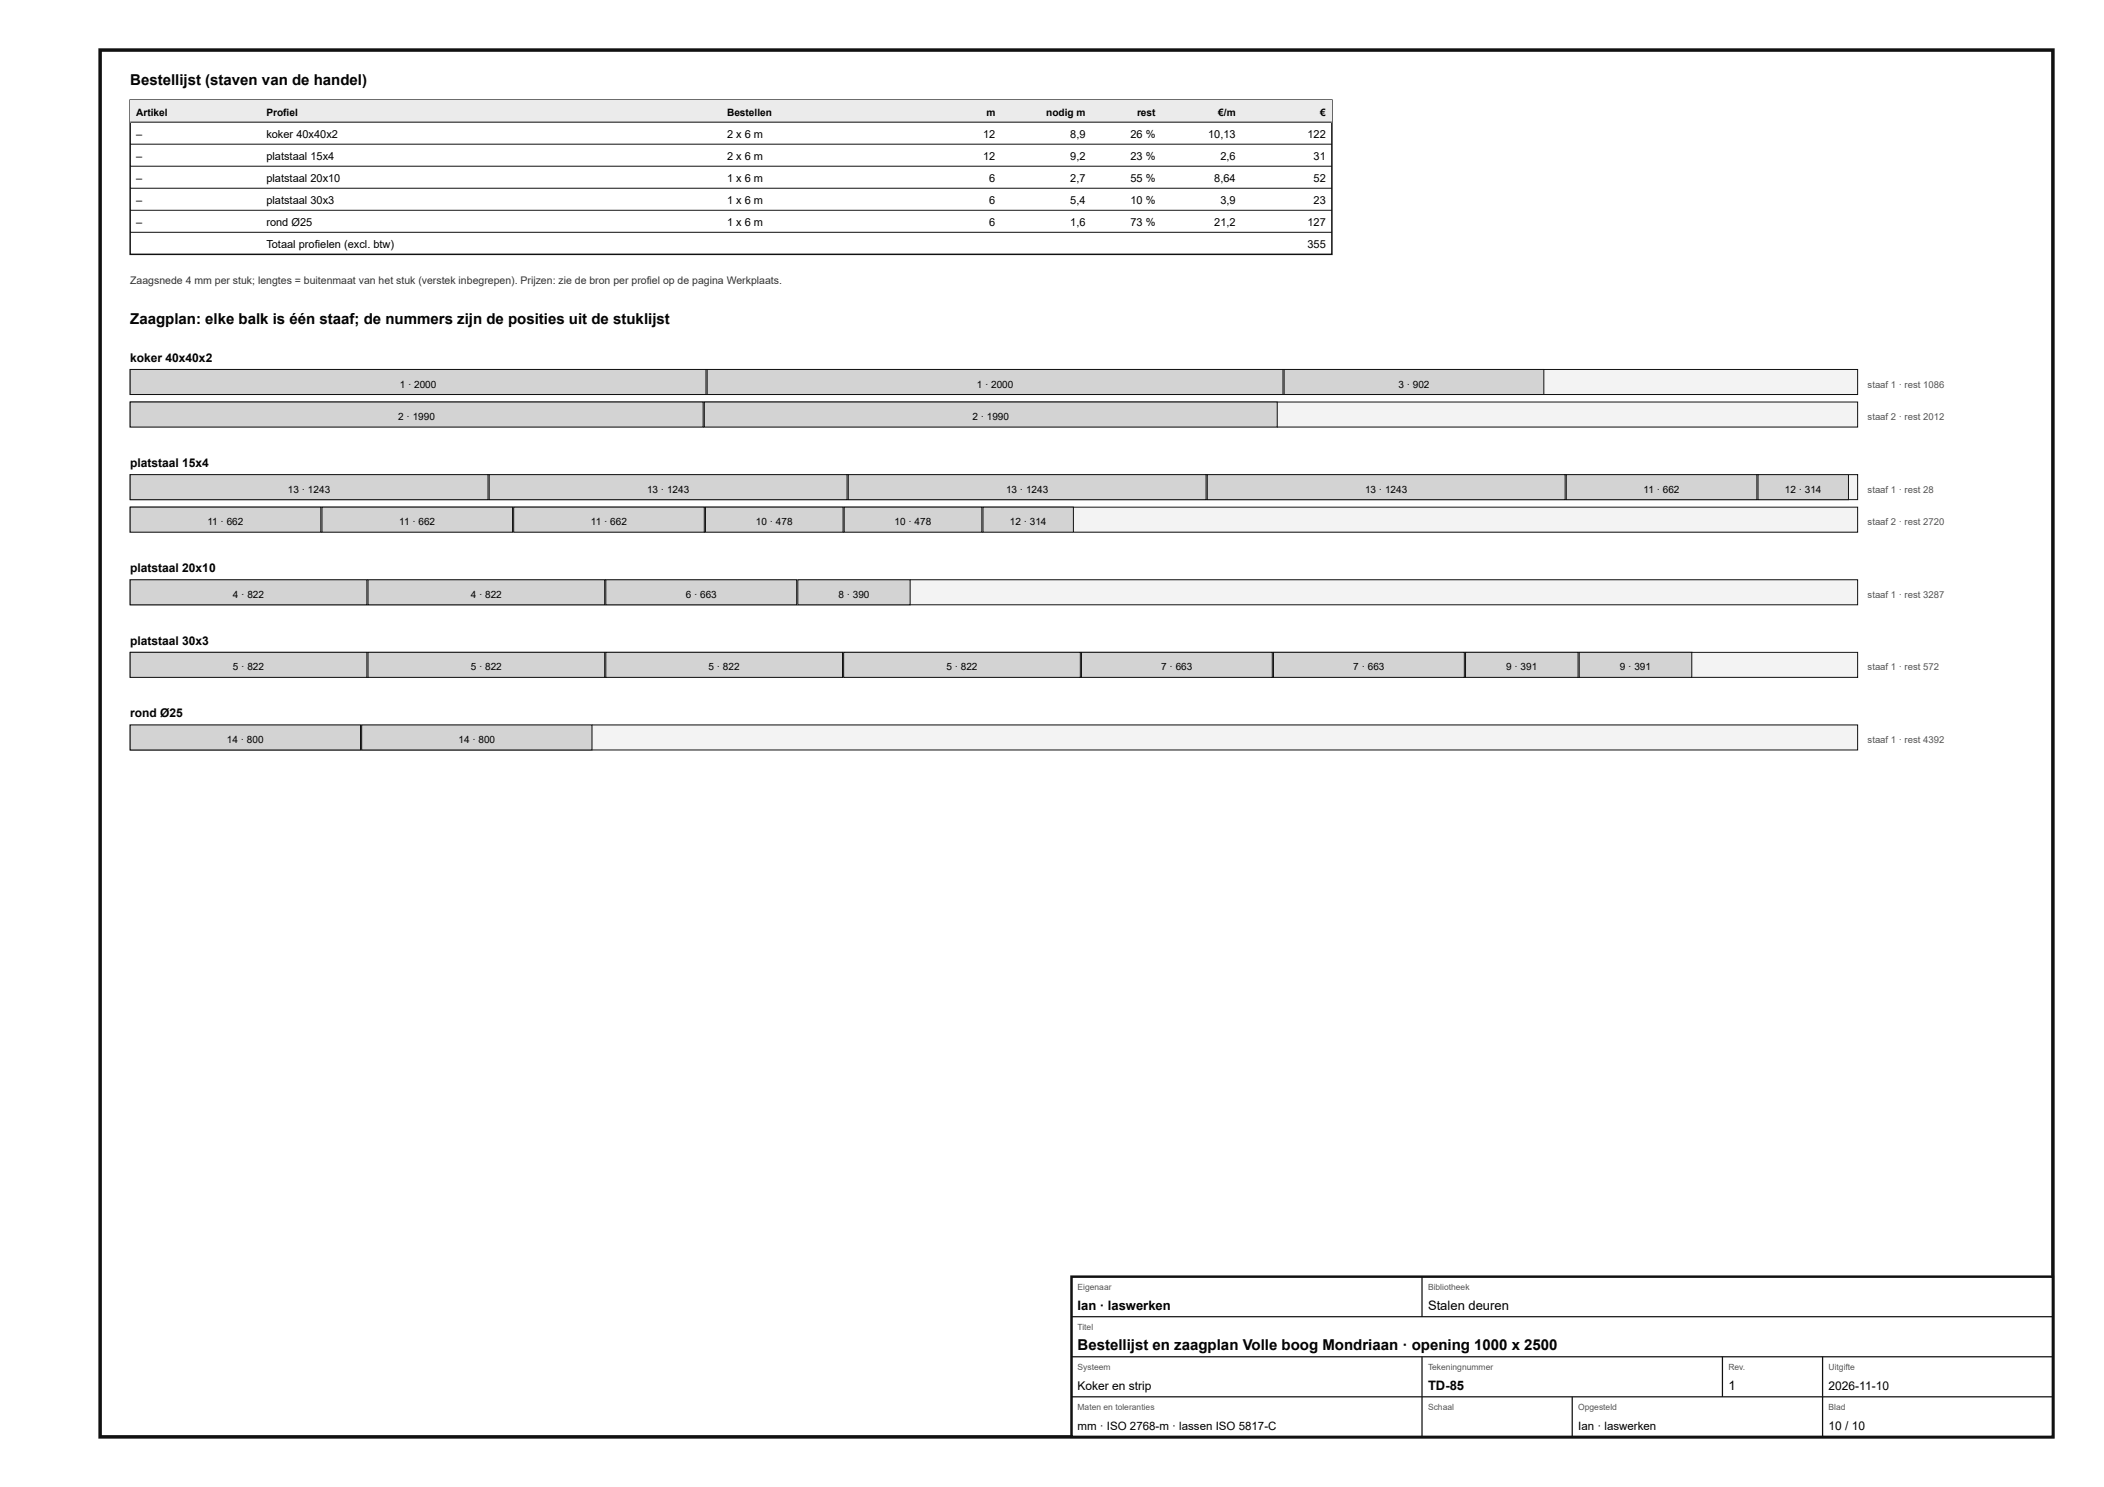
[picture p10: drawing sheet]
<svg xmlns="http://www.w3.org/2000/svg" width="420mm" height="297mm" viewBox="0 0 420 297" stroke-linecap="round" stroke-linejoin="round" font-family="sans-serif">
<defs><g id="words">
<g font-size="3">
<text x="26" y="17">Bestellijst (staven van de handel)</text>
<text x="26" y="64.8">Zaagplan: elke balk is één staaf; de nummers zijn de posities uit de stuklijst</text>
<text x="215.2" y="269.6">Bestellijst en zaagplan Volle boog Mondriaan · opening 1000 x 2500</text>
</g>
<g font-size="2.6">
<text x="215.2" y="261.6">Ian · laswerken</text>
<text x="285.2" y="261.6">Stalen deuren</text>
<text x="285.2" y="277.6">TD-85</text>
<text x="345.2" y="277.6">1</text>
</g>
<g font-size="2.4">
<text x="26" y="72.3">koker 40x40x2</text>
<text x="26" y="93.3">platstaal 15x4</text>
<text x="26" y="114.3">platstaal 20x10</text>
<text x="26" y="128.8">platstaal 30x3</text>
<text x="26" y="143.3">rond Ø25</text>
<text x="215.2" y="277.6">Koker en strip</text>
<text x="365.2" y="277.6">2026-11-10</text>
<text x="365.2" y="285.6">10 / 10</text>
</g>
<g font-size="2.3">
<text x="215.2" y="285.6">mm · ISO 2768-m · lassen ISO 5817-C</text>
<text x="315.2" y="285.6">Ian · laswerken</text>
</g>
<g font-size="2.2">
<text x="27.2" y="27.5">–</text>
<text x="53.2" y="27.5">koker 40x40x2</text>
<text x="145.2" y="27.5">2 x 6 m</text>
<text x="196.3" y="27.5">12</text>
<text x="213.7" y="27.5">8,9</text>
<text x="225.8" y="27.5">26 %</text>
<text x="241.3" y="27.5">10,13</text>
<text x="261.1" y="27.5">122</text>
<text x="27.2" y="31.9">–</text>
<text x="53.2" y="31.9">platstaal 15x4</text>
<text x="145.2" y="31.9">2 x 6 m</text>
<text x="196.3" y="31.9">12</text>
<text x="213.7" y="31.9">9,2</text>
<text x="225.8" y="31.9">23 %</text>
<text x="243.7" y="31.9">2,6</text>
<text x="262.3" y="31.9">31</text>
<text x="27.2" y="36.3">–</text>
<text x="27.2" y="40.7">–</text>
<text x="53.2" y="36.3">platstaal 20x10</text>
<text x="53.2" y="40.7">platstaal 30x3</text>
<text x="145.2" y="36.3">1 x 6 m</text>
<text x="145.2" y="40.7">1 x 6 m</text>
<text x="197.6" y="36.3">6</text>
<text x="197.6" y="40.7">6</text>
<text x="213.7" y="36.3">2,7</text>
<text x="213.7" y="40.7">5,4</text>
<text x="225.8" y="36.3">55 %</text>
<text x="225.8" y="40.7">10 %</text>
<text x="242.5" y="36.3">8,64</text>
<text x="243.7" y="40.7">3,9</text>
<text x="262.3" y="36.3">52</text>
<text x="262.3" y="40.7">23</text>
<text x="27.2" y="45.1">–</text>
<text x="53.2" y="45.1">rond Ø25</text>
<text x="145.2" y="45.1">1 x 6 m</text>
<text x="197.6" y="45.1">6</text>
<text x="213.7" y="45.1">1,6</text>
<text x="225.8" y="45.1">73 %</text>
<text x="242.5" y="45.1">21,2</text>
<text x="261.1" y="45.1">127</text>
<text x="53.2" y="49.5">Totaal profielen (excl. btw)</text>
<text x="261.1" y="49.5">355</text>
</g>
<text font-size="2.1" fill="#333" x="26" y="56.8">Zaagsnede 4 mm per stuk; lengtes = buitenmaat van het stuk (verstek inbegrepen). Prijzen: zie de bron per profiel op de pagina Werkplaats.</text>
<g font-size="2">
<text x="27.2" y="23.1">Artikel</text>
<text x="53.2" y="23.1">Profiel</text>
<text x="145.2" y="23.1">Bestellen</text>
<text x="197" y="23.1">m</text>
<text x="208.9" y="23.1">nodig m</text>
<text x="227.1" y="23.1">rest</text>
<text x="243.3" y="23.1">€/m</text>
<text x="263.7" y="23.1">€</text>
<text x="79.8" y="77.4">1 · 2000</text>
<text x="195.1" y="77.4">1 · 2000</text>
<text x="279.3" y="77.4">3 · 902</text>
<text x="79.5" y="83.9">2 · 1990</text>
<text x="194.2" y="83.9">2 · 1990</text>
<text x="57.5" y="98.4">13 · 1243</text>
<text x="129.2" y="98.4">13 · 1243</text>
<text x="200.9" y="98.4">13 · 1243</text>
<text x="272.6" y="98.4">13 · 1243</text>
<text x="328.2" y="98.4">11 · 662</text>
<text x="356.5" y="98.4">12 · 314</text>
<text x="41.4" y="104.9">11 · 662</text>
<text x="79.7" y="104.9">11 · 662</text>
<text x="118" y="104.9">11 · 662</text>
<text x="151" y="104.9">10 · 478</text>
<text x="178.7" y="104.9">10 · 478</text>
<text x="201.7" y="104.9">12 · 314</text>
<text x="46.5" y="119.4">4 · 822</text>
<text x="94" y="119.4">4 · 822</text>
<text x="136.9" y="119.4">6 · 663</text>
<text x="167.4" y="119.4">8 · 390</text>
<text x="46.5" y="133.9">5 · 822</text>
<text x="94" y="133.9">5 · 822</text>
<text x="141.5" y="133.9">5 · 822</text>
<text x="189" y="133.9">5 · 822</text>
<text x="231.9" y="133.9">7 · 663</text>
<text x="270.3" y="133.9">7 · 663</text>
<text x="300.8" y="133.9">9 · 391</text>
<text x="323.5" y="133.9">9 · 391</text>
<text x="45.3" y="148.4">14 · 800</text>
<text x="91.6" y="148.4">14 · 800</text>
</g>
<g font-size="1.9" fill="#555">
<text x="373" y="77.4">staaf 1 · rest 1086</text>
<text x="373" y="83.9">staaf 2 · rest 2012</text>
<text x="373" y="98.4">staaf 1 · rest 28</text>
<text x="373" y="104.9">staaf 2 · rest 2720</text>
<text x="373" y="119.4">staaf 1 · rest 3287</text>
<text x="373" y="133.9">staaf 1 · rest 572</text>
<text x="373" y="148.4">staaf 1 · rest 4392</text>
</g>
<g font-size="1.7" fill="#555">
<text x="215.2" y="257.6">Eigenaar</text>
<text x="285.2" y="257.6">Bibliotheek</text>
<text x="215.2" y="265.6">Titel</text>
<text x="215.2" y="273.6">Systeem</text>
<text x="285.2" y="273.6">Tekeningnummer</text>
<text x="345.2" y="273.6">Rev.</text>
<text x="365.2" y="273.6">Uitgifte</text>
<text x="215.2" y="281.6">Maten en toleranties</text>
<text x="285.2" y="281.6">Schaal</text>
<text x="315.2" y="281.6">Opgesteld</text>
<text x="365.2" y="281.6">Blad</text>
</g>
</g></defs>
<path d="M20 10h390v277h-390z" fill="none" stroke="#111" stroke-width=".7" stroke-linecap="butt"/>
<path d="M26 20h240v30.8h-240z" fill="none" stroke="#111" stroke-width=".3"/>
<path d="M26 20h240v4.4h-240z" fill="#e9ecee"/>
<path d="M26 24.4h240M26 28.8h240M26 33.2h240M26 37.6h240M26 42h240M26 46.4h240" fill="none" stroke="#111" stroke-width=".2"/>
<path d="M26 73.8h345v5h-345z" fill="#f2f3f3"/>
<path d="M26 73.8h345v5h-345z" fill="none" stroke="#111" stroke-width=".2"/>
<path d="M26 73.8h115v5h-115z" fill="#cfd4d7"/>
<path d="M26 73.8h115v5h-115z" fill="none" stroke="#111" stroke-width=".2"/>
<path d="M141.2 73.8h115v5h-115z" fill="#cfd4d7"/>
<path d="M141.2 73.8h115v5h-115z" fill="none" stroke="#111" stroke-width=".2"/>
<path d="M256.5 73.8h51.8v5h-51.8z" fill="#cfd4d7"/>
<path d="M256.5 73.8h51.8v5h-51.8z" fill="none" stroke="#111" stroke-width=".2"/>
<path d="M26 80.3h345v5h-345z" fill="#f2f3f3"/>
<path d="M26 80.3h345v5h-345z" fill="none" stroke="#111" stroke-width=".2"/>
<path d="M26 80.3h114.4v5h-114.4z" fill="#cfd4d7"/>
<path d="M26 80.3h114.4v5h-114.4z" fill="none" stroke="#111" stroke-width=".2"/>
<path d="M140.7 80.3h114.4v5h-114.4z" fill="#cfd4d7"/>
<path d="M140.7 80.3h114.4v5h-114.4z" fill="none" stroke="#111" stroke-width=".2"/>
<path d="M26 94.8h345v5h-345z" fill="#f2f3f3"/>
<path d="M26 94.8h345v5h-345z" fill="none" stroke="#111" stroke-width=".2"/>
<path d="M26 94.8h71.5v5h-71.5z" fill="#cfd4d7"/>
<path d="M26 94.8h71.5v5h-71.5z" fill="none" stroke="#111" stroke-width=".2"/>
<path d="M97.7 94.8h71.5v5h-71.5z" fill="#cfd4d7"/>
<path d="M97.7 94.8h71.5v5h-71.5z" fill="none" stroke="#111" stroke-width=".2"/>
<path d="M169.4 94.8h71.5v5h-71.5z" fill="#cfd4d7"/>
<path d="M169.4 94.8h71.5v5h-71.5z" fill="none" stroke="#111" stroke-width=".2"/>
<path d="M241.1 94.8h71.5v5h-71.5z" fill="#cfd4d7"/>
<path d="M241.1 94.8h71.5v5h-71.5z" fill="none" stroke="#111" stroke-width=".2"/>
<path d="M312.8 94.8h38.1v5h-38.1z" fill="#cfd4d7"/>
<path d="M312.8 94.8h38.1v5h-38.1z" fill="none" stroke="#111" stroke-width=".2"/>
<path d="M351.1 94.8h18.1v5h-18.1z" fill="#cfd4d7"/>
<path d="M351.1 94.8h18.1v5h-18.1z" fill="none" stroke="#111" stroke-width=".2"/>
<path d="M26 101.3h345v5h-345z" fill="#f2f3f3"/>
<path d="M26 101.3h345v5h-345z" fill="none" stroke="#111" stroke-width=".2"/>
<path d="M26 101.3h38.1v5h-38.1z" fill="#cfd4d7"/>
<path d="M26 101.3h38.1v5h-38.1z" fill="none" stroke="#111" stroke-width=".2"/>
<path d="M64.3 101.3h38.1v5h-38.1z" fill="#cfd4d7"/>
<path d="M64.3 101.3h38.1v5h-38.1z" fill="none" stroke="#111" stroke-width=".2"/>
<path d="M102.6 101.3h38.1v5h-38.1z" fill="#cfd4d7"/>
<path d="M102.6 101.3h38.1v5h-38.1z" fill="none" stroke="#111" stroke-width=".2"/>
<path d="M140.9 101.3h27.5v5h-27.5z" fill="#cfd4d7"/>
<path d="M140.9 101.3h27.5v5h-27.5z" fill="none" stroke="#111" stroke-width=".2"/>
<path d="M168.6 101.3h27.5v5h-27.5z" fill="#cfd4d7"/>
<path d="M168.6 101.3h27.5v5h-27.5z" fill="none" stroke="#111" stroke-width=".2"/>
<path d="M196.3 101.3h18.1v5h-18.1z" fill="#cfd4d7"/>
<path d="M196.3 101.3h18.1v5h-18.1z" fill="none" stroke="#111" stroke-width=".2"/>
<path d="M26 115.8h345v5h-345z" fill="#f2f3f3"/>
<path d="M26 115.8h345v5h-345z" fill="none" stroke="#111" stroke-width=".2"/>
<path d="M26 115.8h47.3v5h-47.3z" fill="#cfd4d7"/>
<path d="M26 115.8h47.3v5h-47.3z" fill="none" stroke="#111" stroke-width=".2"/>
<path d="M73.5 115.8h47.3v5h-47.3z" fill="#cfd4d7"/>
<path d="M73.5 115.8h47.3v5h-47.3z" fill="none" stroke="#111" stroke-width=".2"/>
<path d="M121 115.8h38.1v5h-38.1z" fill="#cfd4d7"/>
<path d="M121 115.8h38.1v5h-38.1z" fill="none" stroke="#111" stroke-width=".2"/>
<path d="M159.3 115.8h22.5v5h-22.5z" fill="#cfd4d7"/>
<path d="M159.3 115.8h22.5v5h-22.5z" fill="none" stroke="#111" stroke-width=".2"/>
<path d="M26 130.3h345v5h-345z" fill="#f2f3f3"/>
<path d="M26 130.3h345v5h-345z" fill="none" stroke="#111" stroke-width=".2"/>
<path d="M26 130.3h47.3v5h-47.3z" fill="#cfd4d7"/>
<path d="M26 130.3h47.3v5h-47.3z" fill="none" stroke="#111" stroke-width=".2"/>
<path d="M73.5 130.3h47.3v5h-47.3z" fill="#cfd4d7"/>
<path d="M73.5 130.3h47.3v5h-47.3z" fill="none" stroke="#111" stroke-width=".2"/>
<path d="M121 130.3h47.3v5h-47.3z" fill="#cfd4d7"/>
<path d="M121 130.3h47.3v5h-47.3z" fill="none" stroke="#111" stroke-width=".2"/>
<path d="M168.5 130.3h47.3v5h-47.3z" fill="#cfd4d7"/>
<path d="M168.5 130.3h47.3v5h-47.3z" fill="none" stroke="#111" stroke-width=".2"/>
<path d="M216 130.3h38.1v5h-38.1z" fill="#cfd4d7"/>
<path d="M216 130.3h38.1v5h-38.1z" fill="none" stroke="#111" stroke-width=".2"/>
<path d="M254.3 130.3h38.1v5h-38.1z" fill="#cfd4d7"/>
<path d="M254.3 130.3h38.1v5h-38.1z" fill="none" stroke="#111" stroke-width=".2"/>
<path d="M292.7 130.3h22.5v5h-22.5z" fill="#cfd4d7"/>
<path d="M292.7 130.3h22.5v5h-22.5z" fill="none" stroke="#111" stroke-width=".2"/>
<path d="M315.4 130.3h22.5v5h-22.5z" fill="#cfd4d7"/>
<path d="M315.4 130.3h22.5v5h-22.5z" fill="none" stroke="#111" stroke-width=".2"/>
<path d="M26 144.8h345v5h-345z" fill="#f2f3f3"/>
<path d="M26 144.8h345v5h-345z" fill="none" stroke="#111" stroke-width=".2"/>
<path d="M26 144.8h46v5h-46z" fill="#cfd4d7"/>
<path d="M26 144.8h46v5h-46z" fill="none" stroke="#111" stroke-width=".2"/>
<path d="M72.2 144.8h46v5h-46z" fill="#cfd4d7"/>
<path d="M72.2 144.8h46v5h-46z" fill="none" stroke="#111" stroke-width=".2"/>
<path d="M214 255h196v32h-196z" fill="#fff"/>
<path d="M214 255h196v32h-196z" fill="none" stroke="#111" stroke-width=".5"/>
<path d="M284 255v8M214 263h196M214 271h196M214 279h196M284 271v16M314 279v8M344 271v8M364 271v16" fill="none" stroke="#111" stroke-width=".25"/>
<use href="#words"/>
</svg>
